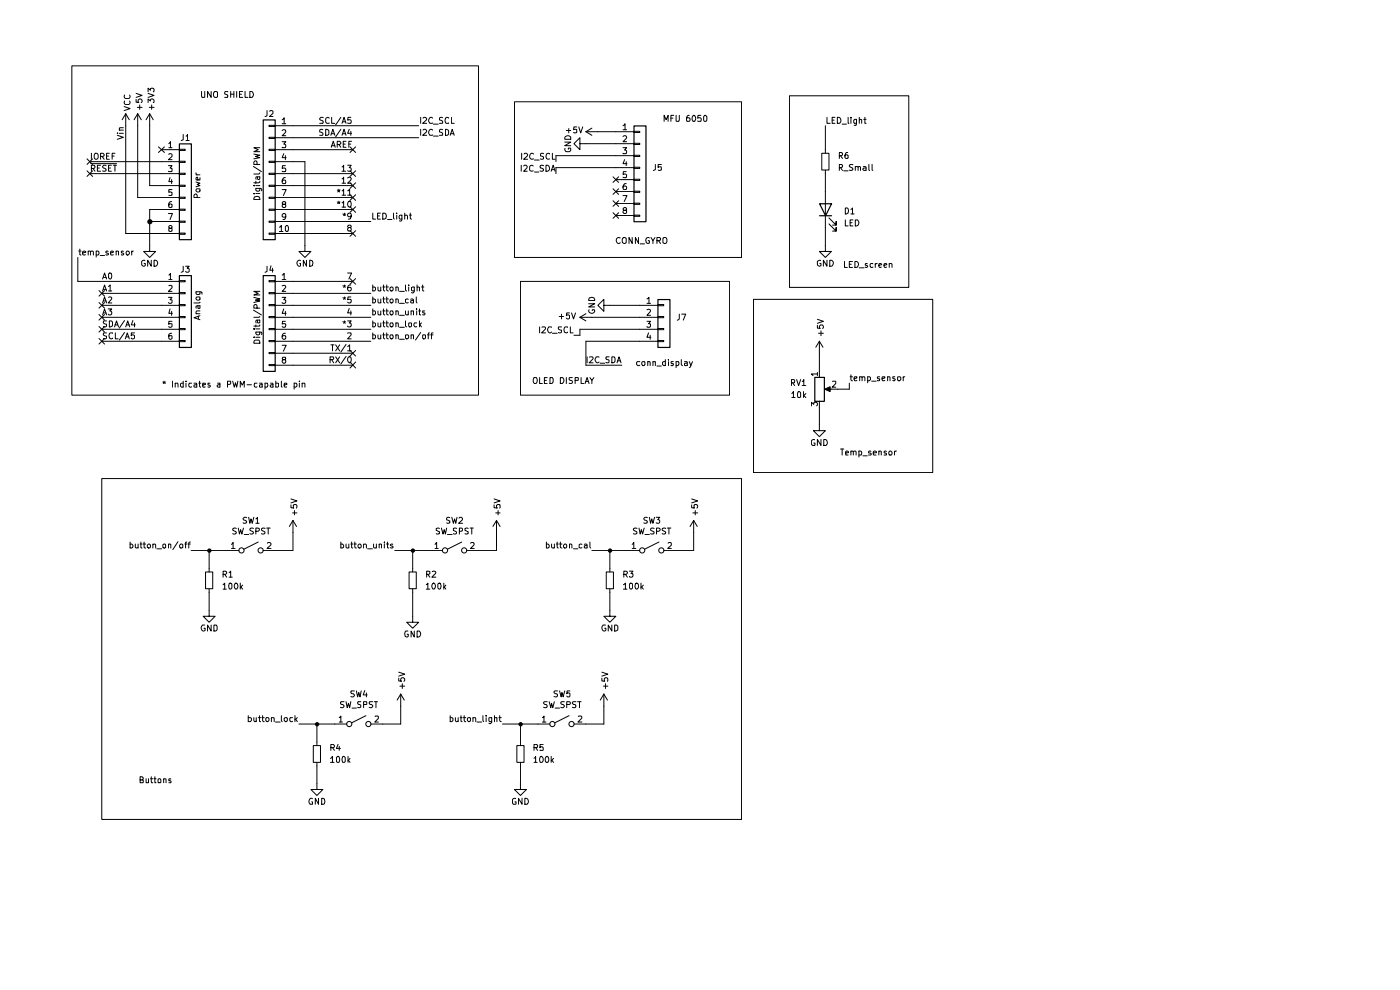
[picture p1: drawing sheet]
<svg xmlns="http://www.w3.org/2000/svg" width="297mm" height="210mm" viewBox="0 0 297 210" stroke-linecap="round" stroke-linejoin="round" font-family="sans-serif">
<g fill="none" stroke="#000" stroke-width=".21">
<path d="M15.2 14h86.3v69.8h-86.3zM28.9 19.8l1.2 .4-1.2 .5M31.4 19.8l1.3 .4-1.3 .5M31.4 19.5v-.8l.5 .4v-.3h.7l.1 .5-.2 .2M42.8 19.4v1.3l.6-.1v-1.2M44.8 19.4v1.3l-.8-1.3v1.3M45.4 19.6l.2-.2 .5 .2v.9l-.1 .2h-.4a.9 .9 0 0 1-.2-1.1zM48.3 19.5l-.5-.1-.1 .2 .1 .4a.47 .47 0 0 1 .4 .2 .47 .47 0 0 1 .1 .5h-.6M48.9 19.4v1.3M48.9 20h.7M49.6 19.4v1.3M50.2 19.4v1.3"/>
<path d="M50.8 20h.4M51.5 19.4h-.7v1.3h.7M52 19.4v1.3h.6M53 19.4a.71 .71 0 0 1 .7 .4 .71 .71 0 0 1-.2 .9h-.5zM18.5 33.7l1.1 1.2M18.5 36.2l1.1 1.2M19 34.3h19M19 36.8h19M19.2 34.7h5.5M19.4 35.7l.7-.1v-.5h-.7v1.2M19.4 32.5v1.3M19.6 33.7l-1.1 1.2"/>
<path d="M19.6 36.2l-1.1 1.2M19.7 35.7l.5 .6M20.2 32.5a.46 .46 0 0 1 .6 .4v.5a.46 .46 0 0 1-.6 .4 .86 .86 0 0 1 0-1.3zM20.7 35.6h.4M21.3 35.1h-.6v1.2h.6M21.3 33.2l.7-.1 .1-.3-.3-.3h-.5v1.3M21.7 33.2l.4 .6M22.5 35.1h-.5l-.2 .2v.3a.57 .57 0 0 1 .6 .6h-.6M22.6 33.1h.4M23 35.6h.5M23.2 32.5h-.6v1.3h.6M23.6 35.1h-.6v1.2h.6"/>
<path d="M23.8 33.1h.4M24 35.1h.7M24.4 32.5h-.6v1.3M24.4 35.1v1.2M24.9 28.7l1.3 .4-1.3 .4M24.9 28.3h.1M25.3 28.3h.9M25.3 27.6h.9M26.2 27.1l-.9 .1 .1 .4M26.3 22.6l1.3 .4-1.3 .5M26.4 21.4v.6l.3 .2 .7-.1 .2-.3-.1-.4M26.4 20.2v.5l.3 .2 .7-.1 .2-.3-.1-.3"/>
<path d="M26.7 24.1v25.4h11.3M26.7 24.1l-.8 1.3M26.7 24.1l.7 1.3M28.9 21.1v.6l.6 .1-.2-.2v-.3l.2-.3h.4l.2 .3v.3l-.1 .2M29.1 22.8h1M29.2 24.1v17.8h8.8M29.2 24.1l-.8 1.3M29.2 24.1l.8 1.3M29.6 22.3v.9M31.4 21.8v-.8l.5 .4 .2-.4h.3l.3 .3v.3l-.2 .2M31.7 22.8h1M31.7 24.1v15.3h6.3"/>
<path d="M31.7 24.1l-.7 1.3M31.7 24.1l.8 1.3M32.2 22.3v.9M33.6 31.2l1.3 1.1M34.3 31.7h3.7M34.9 31.2l-1.3 1.1M35.7 35.1h.8l-.4 .5 .4 .1v.6h-.8M35.8 30.5l.4-.4v1.2M35.8 32.8l.2-.2 .4 .1 .1 .5-.8 .7h.8M35.8 31.3h.7M36.1 37.7l-.3 .8h.8M36.4 38.1v.8"/>
<path d="M38 39.3h1.3v.2h-1.3zM38 36.7h1.3v.3h-1.3zM38 34.2h1.3v.3h-1.3zM38 31.7h1.3v.2h-1.3zM38.9 28.5v1.1l-.5 .2M39.5 28.9l.3-.4v1.3M39.5 29.8h.6M41.6 38.6l.8 .3-.6 .2 .6 .3-.8 .2M41.6 36.7l.2 .4M41.6 37.1h.8M42.4 37.7v.5h-.7l-.1-.4 .3-.2 .1 .6M53.8 35.3l1.7 1.1"/>
<path d="M53.8 39.4h.2M53.8 32.7l1.3 .2-.9 .3 .9 .2-1.3 .3M54.3 40h1l.2 .2v.3M54.3 39.4h.8M54.3 38.4v.5M54.4 40l-.1 .3 .2 .3 .5-.1v-.5M54.5 34.9l-.1-.7-.3-.1-.3 .3v.5h1.3M54.6 37.5v.4l.3 .2 .2-.2-.1-.4M55.1 38.4l-.2 .4h-1.1M55.1 37.5h-.7v.5M55.1 36.7l-.2 .2h-1.1M55.1 31.3h-1.3l1 .4-1 .5h1.3"/>
<path d="M56.6 23.5v1.1l-.4 .1M57.1 39.3h1.2v.2h-1.2zM57.1 36.7h1.2v.3h-1.2zM57.1 34.2h1.2v.3h-1.2zM57.1 31.7h1.2v.2h-1.2zM57.1 29.1h1.2v.3h-1.2zM57.1 26.6h1.2v.2h-1.2zM57.2 23.6l.2-.1h.4l.1 .5-.8 .7h.8M58.3 34.3h6.4v19h1.3l-1.3 1.3-1.3-1.3h1.3M58.3 31.7h16.5M58.3 36.8h16.5M58.3 39.4h16.5"/>
<path d="M58.3 26.7h30.5M58.3 29.2h30.5M59.9 25.4l.4-.4v1.2M59.9 27.7l.5-.2 .2 .3-.1 .3-.6 .7h.7M59.9 30.1h.7l-.4 .5 .4 .2-.1 .5-.6-.1M59.9 26.2h.7M60.2 32.6l-.3 .8h.8M60.5 35.1h-.6v.6a.48 .48 0 0 1 .6 0 .48 .48 0 0 1 0 .7l-.6-.1M60.5 37.7a.75 .75 0 0 0-.6 .4 .75 .75 0 0 0 .1 .8h.5l.1-.5-.2-.2h-.3l-.2 .2M60.5 33v.9M68.5 27.5l-.4-.1-.3 .2v.3l.6 .3 .1 .4-.7 .1M68.6 25l-.5-.1-.3 .2 .2 .4a.47 .47 0 0 1 .5 .2 .47 .47 0 0 1 0 .5h-.7"/>
<path d="M69.1 27.4l.6 .2 .1 .2v.6l-.3 .3h-.4zM69.8 25.1l-.3-.2-.4 .3v.7l.2 .3 .5-.1M70.2 28.7l.4-1.3 .4 1.3M70.3 31.2l.4-1.2 .4 1.2M70.3 28.4h.6M70.4 24.9v1.3h.6M70.4 30.9h.6M71.5 30.6h.7l.1-.4-.2-.2h-.6v1.2M71.9 30.6l.4 .6M72.3 27.4l-1.1 1.6M72.3 24.9l-1.1 1.6M72.6 28.7l.4-1.3 .4 1.3"/>
<path d="M72.6 37.9h.1l.2-.3v1.3M72.6 35.4h.1l.2-.3v1.2M72.6 26.2l.4-1.3 .4 1.3M72.6 38.9h.7M72.6 36.3h.7M72.7 28.4h.6M72.7 25.8h.6M72.8 30.6h.4M73.4 30h-.6v1.2h.6M73.7 37.8l.6-.2 .2 .2-.1 .4-.7 .7h.8M73.7 35.1h.8l-.4 .5 .4 .2-.1 .4h-.7M74 30.6h.4"/>
<path d="M74.1 27.4l-.4 .9h.9M74.3 36.2l1.1 1.2M74.3 38.8l1.1 1.2M74.3 31.2l1.1 1.1M74.4 24.9h-.6l-.1 .6a.48 .48 0 0 1 .7 0 .48 .48 0 0 1 0 .7l-.7-.1M74.4 27.9v.8M74.6 30h-.6v1.2M75.4 36.2l-1.1 1.2M75.4 38.8l-1.1 1.2M75.4 31.2l-1.1 1.1M89.2 24.9v1.3M89.2 27.4v1.3"/>
<path d="M89.7 25.1l.2-.2h.4l.2 .4-.8 .9h.8M89.7 27.6l.2-.2h.4l.2 .5-.8 .8h.8M91.8 25.1a.58 .58 0 0 0-.8 .1 .58 .58 0 0 0 .1 .8l.1 .2 .6-.1M91.8 27.6a.58 .58 0 0 0-.8 .1 .58 .58 0 0 0 .1 .8l.1 .2 .6-.1M91.9 26.3h1.1M91.9 28.9h1.1M93.9 25l-.4-.1-.3 .2v.3l.6 .3 .1 .4-.7 .1M93.9 27.5l-.4-.1-.3 .2v.3l.6 .3 .1 .4-.7 .1M94.5 27.4l.6 .2 .1 .2v.6l-.3 .3h-.4zM95.2 25.1l-.3-.2a.74 .74 0 0 0-.2 1.3l.5-.1M95.5 28.7l.4-1.3 .5 1.3M95.7 28.4h.6"/>
<path d="M95.8 24.9v1.3h.6M109.1 21.6h48.2v33h-48.2zM110.6 35.1v1.2M110.7 32.5v1.3M111.1 35.2l.2-.1h.3l.2 .2v.3l-.7 .7h.7M111.2 32.7l.1-.2h.4l.2 .4-.1 .2-.7 .7h.8M113.1 35.2l-.2-.1-.5 .1v.9a.55 .55 0 0 0 .7 .1M113.2 32.7a.61 .61 0 0 0-.9 .3 .61 .61 0 0 0 .5 .8l.4-.1M113.4 34h1M113.4 36.5h.9M115.3 32.6l-.4-.1-.3 .2 .1 .4 .6 .2v.4h-.7M115.3 35.1h-.7v.5l.6 .2 .1 .3-.2 .2-.5-.1"/>
<path d="M115.8 35.1a.65 .65 0 0 1 .8 .6 .65 .65 0 0 1-.8 .6zM116.6 32.7l-.3-.2a.61 .61 0 0 0-.5 .7 .61 .61 0 0 0 .8 .5M116.9 36.3l.4-1.2 .5 1.2M117 36h.6M117.2 32.5v1.3h.6M119.8 30.1h1.3l-1.3 .8h1.3M119.9 31.5l-.1 .2 .3 .5h.7l.3-.3-.1-.5h-.4v.3M119.9 29l.5-.2 .4 .1 .3 .1v.5h-1.3zM120.1 27.7h1M120.6 27.3v.9M122.3 26.9h-.5l-.1 .6 .6-.1v.7h-.6M122.8 26.9l.4 1.3 .4-1.3"/>
<path d="M123 30.5v-1.3l-1.2 1.3 1.2 1.2v-1.2h11.5M124.3 27.9l1.3 .8M124.3 27.9h10.2M125.6 27.2l-1.3 .7M130 37.5l1.2 1.2M130.6 38.1h3.9M131.2 37.5l-1.2 1.2M132.2 26.7l.4-.5v1.3M132.2 29l.5-.2 .2 .2-.1 .4-.6 .7h.7M132.2 31.3h.7l-.4 .5 .4 .3-.1 .5-.6-.1M132.2 27.5h.7M132.5 33.9l-.3 .8h.8"/>
<path d="M132.8 36.4h-.6v.6a.48 .48 0 0 1 .6 0 .48 .48 0 0 1 0 .7l-.6-.1M132.8 38.9a.75 .75 0 0 0-.6 .5 .75 .75 0 0 0 .1 .8h.5l.1-.5-.2-.2h-.3l-.2 .2M132.8 34.3v.8M134.5 38h1.2v.3h-1.2zM134.5 35.5h1.2v.2h-1.2zM134.5 32.9h1.2v.3h-1.2zM134.5 30.4h1.2v.2h-1.2zM134.5 27.9h1.2v.2h-1.2zM134.5 33h-16.6v1.3M134.5 35.6h-16.6v1.2M139 34.9v1.1l-.4 .2M140.3 34.9h-.7v.6h.7v.6h-.7"/>
<path d="M140.9 25.7v-1.2l.4 .9 .4-.9v1.2M142.3 25.1h.4M142.9 24.5h-.6v1.2M143.4 24.5l.1 1.2h.5l.1-1.2M146.2 24.5a.82 .82 0 0 0-.5 1.2h.5l.2-.5-.3-.2h-.2l-.3 .2M147 24.6l.2-.1a.76 .76 0 0 1 .2 1.2h-.4a.94 .94 0 0 1 0-1.1zM148.7 24.5h-.6l-.1 .6a.48 .48 0 0 1 .7 0 .48 .48 0 0 1 0 .6h-.7M149.5 24.5l.4 .2v.8l-.1 .2h-.4l-.1-.2v-.8zM167.5 20.3h25.3v40.7h-25.3zM174.3 32.5h1.6v3.6h-1.6zM175.1 36.1v17.2h1.3l-1.3 1.3-1.3-1.3h1.3M175.1 26.7v5.8"/>
<path d="M175.4 24.9v1.3h.7M176.5 25.5h.5M177.1 24.9h-.6v1.3h.6M177.6 24.9a.71 .71 0 0 1 .8 .4 .71 .71 0 0 1-.3 .9h-.5zM178.1 35.6l.5-.1v-.5l-.5-.1v1.3M178.1 33l.5-.1v-.5l-.5-.1v1.3M178.3 35.6l.4 .6M178.3 33l.4 .6M178.6 26.3h1M179 36.2h.9M179.8 32.3a.72 .72 0 0 0-.6 .6 .72 .72 0 0 0 .3 .7l.4-.1v-.6h-.4l-.3 .2M179.9 24.9v1.3h.2"/>
<path d="M180.5 24.9v.2M180.5 25.3v.9M180.9 35h-.6a.57 .57 0 0 0 .5 .6v.5h-.6M181.4 35.4l.4-.1 .2 .2v.7M181.4 35.3v.9M181.7 25.3l-.1 1.3h-.4M181.7 25.4l-.3-.1-.3 .3 .1 .6h.5M182 35.5l.2-.2 .3 .2v.7M182.3 25.5l.2-.2 .3 .1v.8M182.3 24.9v1.3M183.1 35.4l.4-.1 .2 .2v.7M183.2 25.3h.5"/>
<path d="M183.5 24.9v1.3h.2M183.7 35.6l-.7 .2 .3 .4 .4-.1M184.3 34.9v1.2l.2 .1M185 34.9v1.2l.2 .1M16.5 54.6v5.1h21.5M16.7 53.3h.5M16.9 52.8v1.2l.3 .1M17.5 53.7l.7-.2-.1-.2h-.3l-.3 .1v.5l.3 .2 .3-.1M18.7 53.3h.5v.8M18.7 53.3v.8M19.2 53.4l.2-.1 .4 .1v.7M20.4 53.3h.3l.3 .2-.1 .5h-.5"/>
<path d="M20.4 53.3v1.2M21.3 54.2h.9M21.8 59.2l.4-1.3 .4 1.3M21.9 58.8h.6M22.9 53.3h-.3l-.2 .2 .6 .4-.2 .2-.4-.1M23.1 58l.4-.1a.78 .78 0 0 1-.2 1.3l-.3-.3zM23.5 53.7l.5-.2v-.2h-.4l-.1 .1v.5l.1 .2 .4-.1M24.6 53.3h.5v.8M24.6 53.3v.8M26.2 53.3h-.5v.3l.4 .1 .1 .2-.1 .2-.4-.1M26.8 53.3h.4l.2 .2v.3l-.2 .3-.4-.3zM27.9 53.3v.8"/>
<path d="M28.3 53.3l-.4 .2M30.7 55.3a.46 .46 0 0 0-.6 .2v.6l.1 .3 .4 .1 .2-.2v-.4h-.2M31.7 47h6.3M32.1 55.2v1.3l-.8-1.3v1.3M32.7 55.2a.65 .65 0 0 1 .7 .6 .65 .65 0 0 1-.7 .7zM35.7 45.3h.9l-.5 1.3M35.8 58.3l.4-.3v1.3M35.8 59.3h.7M36.1 48.4l-.3-.1v-.3l.4-.2 .3 .2v.3l-.7 .2v.5l.3 .1 .4-.1v-.5l-.3-.1M36.4 42.8h-.2l-.4 .3v.8h.7v-.6h-.4h-.3v.2M36.5 40.2h-.7v.6h.7v.6h-.7M38 59.5h1.3v.3h-1.3z"/>
<path d="M38 49.4h1.3v.3h-1.3zM38 46.9h1.3v.3h-1.3zM38 44.4h1.3v.2h-1.3zM38 41.8h1.3v.3h-1.3zM38 44.4h-6.3v8.9h1.3l-1.3 1.3-1.2-1.3h1.2M38.9 56.5v1.1l-.5 .1M39.4 56.5h.7l-.4 .4 .4 .2v.5l-.1 .1h-.5l-.1-.1M41.7 40.1l.6-.1 .1 .6-.6 .1-.2-.2zM41.8 41.9l-.1-.7-.3-.1-.3 .3v.5h1.3M53.8 41.1h.2M54 41.7h.9l.2 .6h-1.3zM54.3 41.1h.8"/>
<path d="M56.6 56.5v1.1l-.4 .1M57.1 59.5h1.2v.3h-1.2zM57.1 49.4h1.2v.3h-1.2zM57.1 46.9h1.2v.3h-1.2zM57.1 44.4h1.2v.2h-1.2zM57.1 41.8h1.2v.3h-1.2zM57.5 56.4l-.3 .9h.8M57.8 56.9v.8M58.3 59.7h16.5M58.3 41.9h16.5M58.3 44.4h16.5M58.3 47h20.4"/>
<path d="M58.3 49.5h16.5M59.3 48.2l.4-.4v1.3M59.3 49.1h.7M59.9 58.3l.4-.3v1.3M59.9 40.2h.8l-.6 1.3M59.9 59.3h.7M60.1 43.3l-.2-.3 .2-.2h.4v.5l-.6 .2v.3l.2 .2h.3l.2-.2-.1-.5h-.1M60.6 45.9l-.1 .2h-.5l-.1-.2v-.3l.2-.3h.3l.2 .3-.1 .9-.5 .1M60.8 47.8a.75 .75 0 0 1 .2 1.3l-.5-.2v-.8zM63.8 55.3a.58 .58 0 0 0-.8 .5 .58 .58 0 0 0 .8 .6v-.5h-.2M65 55.2v1.3l-.7-1.3v1.3M65.7 55.2a.64 .64 0 0 1 .7 .6 .64 .64 0 0 1-.7 .7z"/>
<path d="M71.5 42.8l.4 .2 .2-.2M71.5 40.3l.4 .2 .2-.2M71.6 43.2l.3-.2 .2 .2M71.6 40.7l.3-.2 .2 .2M71.9 40.1v.4M71.9 42.7v.3M72.6 43h.1l.2-.3v1.2M72.6 40.5h.1l.2-.4v1.3M72.6 43.9h.7M72.6 41.4h.7M72.7 45.4l.4 .2 .2-.2M72.9 45.7l.2-.1 .1 .1"/>
<path d="M73.1 45.2v.4M73.7 57.9h.9l-.6 1.3M73.7 40.5l.5-.4v1.3M73.7 41.4h.8M73.9 42.8h.5v1.1a.56 .56 0 0 1-.7-.3 .56 .56 0 0 1 .1-.7zM74 48.3l-.3-.2 .1-.3h.6v.5h-.4l-.3 .2 .1 .4 .2 .1 .4-.1 .1-.1v-.3l-.2-.2M74.3 41.3l1.1 1.2M74.3 43.9l1.1 1.1M74.3 48.9l1.1 1.2M74.3 59.1l1.1 1.2M74.5 45.7l-.1 .3h-.5l-.2-.3 .1-.4 .5-.1 .2 .3-.2 .9-.4 .1M75.4 41.3l-1.1 1.2"/>
<path d="M75.4 43.9l-1.1 1.1M75.4 48.9l-1.1 1.2M75.4 59.1l-1.1 1.2M79.1 45.2v1.3h.6M80.1 45.8h.4M80.7 45.2h-.6v1.3h.6M81.2 45.2a.65 .65 0 0 1 .8 .6 .65 .65 0 0 1-.8 .7zM82.2 46.6h.9M83.5 45.2v1.1l.2 .2M84.2 45.2v.1M84.2 45.6v.9M85.3 45.6v1.1l-.3 .2-.2-.1"/>
<path d="M85.3 45.7l-.4-.1-.2 .3 .1 .5h.5M85.9 45.7l.4-.1 .1 .2v.7M85.9 45.2v1.3M86.9 45.6h.4M87 45.2v1.1l.3 .2M110.4 59.7h44.4v24.1h-44.4zM130 40l1.2 1.2M130 42.6l1.2 1.2M130 45.1l1.2 1.2M130.6 40.6h3.9M130.6 43.2h3.9M130.6 45.7h3.9"/>
<path d="M131.2 40l-1.2 1.2M131.2 42.6l-1.2 1.2M131.2 45.1l-1.2 1.2M131.6 50.5a.59 .59 0 0 0-.9 .4 .59 .59 0 0 0 .8 .7l.1-.1M132.1 50.5l.2-.1 .5 .1v1l-.2 .1h-.4a.74 .74 0 0 1-.1-1.1zM132.2 41.5h.8l-.6 1.3M132.4 44.6l-.2-.3 .2-.3 .4 .1v.4l-.6 .3v.2l.2 .3h.3l.2-.3-.1-.4h-.1M134.1 50.4v1.2l-.7-1.2v1.2M134.5 45.6h1.2v.3h-1.2zM134.5 43.1h1.2v.2h-1.2zM134.5 40.6h1.2v.2h-1.2zM135.5 50.4v1.2l-.7-1.2v1.2"/>
<path d="M135.8 51.7h.9M137.8 50.5a.58 .58 0 0 0-.8 .5 .58 .58 0 0 0 .8 .6v-.5h-.3M138.1 50.4l.4 .7 .4-.7M138.5 51.1v.5M139.4 51.1l.6-.1v-.5l-.6-.1v1.2M139.7 51.1l.4 .5M140.6 50.5l.3-.1a.46 .46 0 0 1 .6 .4v.4a.47 .47 0 0 1-.4 .4 .47 .47 0 0 1-.5-.1zM174.1 55.3l-.3-.1-.4 .3v.6l.4 .4 .4-.2v-.4h-.3M175.4 55.2v1.3l-.7-1.3v1.3M175.9 47.5l1.5 1.5v-.7v.7h-.8M175.9 46.2l1.5 1.6v-.8v.8h-.8M176 55.2a.65 .65 0 0 1 .8 .6 .65 .65 0 0 1-.8 .7z"/>
<path d="M179.2 55.5v1.2h.5M179.3 46.7v1.2h.6M179.3 44.1a.65 .65 0 0 1 .7 .5 .65 .65 0 0 1-.4 .8h-.3zM180.2 56h.4M180.3 47.2h.5M180.5 44.4l.3-.3v1.3M180.5 45.4h.7M180.8 55.5h-.6v1.2h.6M180.9 46.7h-.6v1.2h.6M181.4 55.5a.65 .65 0 0 1 .7 .6 .65 .65 0 0 1-.7 .6zM181.4 46.7h.5a.72 .72 0 0 1 .3 .8 .72 .72 0 0 1-.8 .4zM182.3 56.8h1"/>
<path d="M184 56h-.4v.2l.3 .1 .2 .3-.2 .1-.3-.1M185.2 56l-.4-.1-.2 .2 .1 .5h.5M185.7 55.9v.8M186.1 55.9l-.4 .2M186.4 56.3l.6-.2-.1-.2-.5 .1v.6l.2 .1 .3-.1M187.5 56.3l.6-.2-.1-.2-.5 .1v.6l.2 .1 .3-.1M188.6 56l.5-.1 .1 .1v.7M188.6 55.9v.8M21 61.6l1.2 1.2M21 64.2l1.2 1.2M21 66.7l1.2 1.2M21 69.3l1.2 1.1"/>
<path d="M21 71.8l1.2 1.2M21.6 62.2h16.4M21.6 64.8h16.4M21.6 67.3h16.4M21.6 69.8h16.4M21.6 72.4h16.4M21.8 64.3l.4-1.3 .4 1.3M21.8 66.8l.4-1.3 .4 1.3M21.8 61.7l.4-1.2 .4 1.2M21.9 63.8h.6M21.9 66.4h.6M21.9 61.4h.6"/>
<path d="M22.2 61.6l-1.2 1.2M22.2 64.2l-1.2 1.2M22.2 66.7l-1.2 1.2M22.2 69.3l-1.2 1.1M22.2 71.8l-1.2 1.2M22.6 68.1l-.7 .1v.3l.6 .2 .1 .5-.2 .1h-.5M22.6 70.6l-.7 .1v.3l.6 .3 .1 .4-.2 .2-.5-.1M22.9 65.5h.8l-.4 .5 .4 .2-.1 .5-.5 .1-.2-.2M23 63.1l.5-.1 .2 .3-.8 1h.8M23 60.8l.4-.3v1.2M23 61.7h.7M23.2 68.1h.4l.3 .2v.7l-.4 .3h-.3z"/>
<path d="M23.9 70.7l-.5-.1a.74 .74 0 0 0 .2 1.3l.3-.2M24.3 69.3l.4-1.2 .4 1.2M24.4 68.9h.6M24.5 70.6v1.3h.6M26.4 68l-1.1 1.6M26.4 70.5l-1.1 1.6M26.6 71.9l.4-1.3 .4 1.3M26.7 69.3l.4-1.2 .4 1.2M26.8 71.5h.5M26.8 68.9h.6M28.2 68l-.3 .9h.8M28.5 70.6h-.6v.6l.1-.2 .5 .2-.1 .6-.4 .1-.1-.2"/>
<path d="M28.5 68.5v.8M35.7 63.1h.8l-.4 .5 .4 .1v.5l-.3 .1h-.3l-.2-.1M35.8 60.6h.7v.4l-.8 .8h.8M36.1 65.5l-.3 1h.8M36.4 70.7l-.6 .3v.8l.3 .2 .4-.2-.1-.6h-.5l-.1 .2M36.4 66v.9M36.5 68.2h-.7v.5h.7l-.1 .6-.4 .1-.2-.1M38 72.2h1.3v.3h-1.3zM38 69.7h1.3v.2h-1.3zM38 67.1h1.3v.3h-1.3zM38 64.6h1.3v.3h-1.3zM38 62.1h1.3v.2h-1.3z"/>
<path d="M41.6 61.9l1.2 .1v.4M41.6 66.5h.8M41.7 63.1l.6-.1 .1 .5-.6 .2-.2-.3zM41.7 61.9l-.1 .3 .2 .3 .6-.1v-.5M41.9 64.9l.1 .5h.4v-.5h-.7l-.1 .1 .1 .4M42.1 67.1v.5M42.4 67l-1.3 .4 1.3 .4M42.4 66h-.7l-.1 .2 .1 .3M42.4 64.1l-.2 .2h-1.1M53.8 65.8l1.7 1M53.8 71.5h.2M53.8 69.8h.2"/>
<path d="M53.8 63.1l1.3 .3-.9 .3 .9 .1-1.3 .4M53.9 72.3l.3-.2h.7l.2 .7h-1.3zM54.3 70.4h1.2v.6M54.3 71.5h.8M54.3 69.8h.8M54.3 68.9v.4M54.4 70.4l-.1 .4 .2 .2h.5v-.6M54.5 65.4l-.1-.7h-.5l-.1 .7h1.3M54.6 67.9l.1 .6h.3v-.6M55.1 68.9l-.1 .3h-1.2M55.1 67.9h-.7l-.1 .2 .1 .4M55.1 67.1l-.2 .2h-1.1"/>
<path d="M55.1 61.8h-1.3l1 .4-1 .4h1.3M57.1 77.3h1.2v.3h-1.2zM57.1 74.8h1.2v.2h-1.2zM57.1 72.2h1.2v.3h-1.2zM57.1 69.7h1.2v.2h-1.2zM57.1 67.1h1.2v.3h-1.2zM57.1 64.6h1.2v.3h-1.2zM57.1 62.1h1.2v.2h-1.2zM58.3 62.2h20.4M58.3 64.8h20.4M58.3 67.3h20.4M58.3 69.8h20.4"/>
<path d="M58.3 72.4h20.4M58.3 74.9h16.5M58.3 77.5h16.5M59.9 60.6l.5-.1 .2 .3-.7 1h.7M59.9 63.1h.7l-.4 .5h.3v.7h-.5l-.1-.1M59.9 73.2h.8l-.6 1.3M60.1 76.3l-.2-.3v-.1l.6-.1v.4l-.4 .1-.2 .2v.3l.2 .2h.3l.2-.2v-.3l-.2-.2M60.2 65.5l-.3 1h.8M60.5 68.2h-.6v.5h.6v.6l-.4 .1-.2-.1M60.5 70.7a.57 .57 0 0 0-.6 .5v.5l.2 .3 .4-.1v-.7h-.5l-.1 .2M60.5 66v.9M70 76.3h.6l.2-.4-.2-.2h-.6v1.3"/>
<path d="M70.2 73.2h.7M70.4 76.3l.4 .7M70.5 73.2v1.2M71.2 75.7l.9 1.3M71.2 73.2l.9 1.2M72.1 75.7l-.9 1.3M72.1 73.2l-.9 1.2M72.7 60.6h.6M72.7 63.2h.6M72.7 68.2h.6M72.9 61l.2-.3 .1 .3M72.9 63.5l.2-.3 .1 .3"/>
<path d="M72.9 68.6l.2-.3 .1 .3M73.1 60.5v.2M73.1 63v.2M73.1 68.1v.2M73.4 75.6l-1.1 1.6M73.4 73.1l-1.1 1.6M73.7 73.5l.5-.3v1.2M73.7 70.7l.7-.1 .1 .3-.8 1h.8M73.7 68.1h.8l-.4 .4 .4 .2-.1 .6h-.5l-.2-.1M73.7 74.4h.8M74 75.7h.3a.82 .82 0 0 1-.2 1.3 .81 .81 0 0 1-.1-1.3zM74.1 65.4l-.4 1h.9"/>
<path d="M74.3 74.3l1.1 1.2M74.3 76.8l1.1 1.3M74.4 60.5a.57 .57 0 0 0-.7 .5v.5l.3 .2 .4-.1v-.6h-.5l-.2 .1M74.4 63h-.6l-.1 .6 .7-.1v.7l-.4 .1-.3-.2M74.4 66v.8M75.4 74.3l-1.1 1.2M75.4 76.8l-1.1 1.3M79.1 71h.4l.2 .3v.3l-.3 .3-.3-.1M79.1 66h.4l.2 .2v.3l-.3 .3-.3-.1M79.1 63.5l.3-.1 .3 .3v.3l-.3 .3-.3-.1M79.1 68.5h.4l.2 .2v.4l-.3 .2h-.3M79.1 61l.3-.1 .3 .2v.4l-.3 .2-.3-.1"/>
<path d="M79.1 60.5v1.2M79.1 63v1.3M79.1 65.5v1.3M79.1 68.1v1.2M79.1 70.6v1.3M80.2 71v.7l.1 .2 .5-.2M80.2 66v.6l.1 .2 .5-.2M80.2 63.4v.7l.1 .2 .5-.2M80.2 68.5v.7l.1 .1 .5-.1M80.2 60.9v.7l.1 .1 .5-.1M80.8 60.9v.8M80.8 63.4v.9"/>
<path d="M80.8 66v.8M80.8 68.5v.8M80.8 71v.9M81.2 71h.4M81.2 66h.4M81.2 63.4h.4M81.2 68.5h.4M81.2 60.9h.4M81.4 70.6v1.1l.2 .2M81.4 65.5v1.1l.2 .2M81.4 63v1.1l.2 .2M81.4 68.1v1.1l.2 .1"/>
<path d="M81.4 60.5v1.1l.2 .1M81.9 71h.5M81.9 66h.5M81.9 63.4h.5M81.9 68.5h.5M81.9 60.9h.5M82 70.6v1.1l.4 .2M82 65.5v1.1l.4 .2M82 63v1.1l.4 .2M82 68.1v1.1l.4 .1M82 60.5v1.1l.4 .1M82.8 71.1l.5-.1v.8l-.3 .1-.3-.3z"/>
<path d="M82.8 66h.5v.7l-.3 .1-.3-.3zM82.8 63.5h.5v.7l-.3 .1-.3-.3zM82.8 68.6l.5-.1v.8h-.3l-.3-.2zM82.8 61h.5v.6l-.3 .1-.3-.2zM84 71.1l.4-.1 .1 .9M84 66h.4l.1 .8M84 63.5l.3-.1 .2 .2v.7M84 68.6l.4-.1 .1 .8M84 61l.3-.1 .2 .1v.7M84 60.9v.8M84 63.4v.9M84 66v.8"/>
<path d="M84 68.5v.8M84 71v.9M84.8 64.3h1M84.8 72h1M84.8 66.9h1M84.8 69.4h1M84.8 61.8h1M86 71.1h.6l.1 .5-.3 .3-.4-.2zM86 66v.6l.3 .2 .3-.2M86 68.1v1.1l.3 .1M86 60.5v1.1l.3 .1M86.6 63.5h-.6v.6l.3 .2 .3-.1"/>
<path d="M86.6 66v.8M86.7 68.6h.6v.6l-.2 .1-.4-.1zM86.7 60.5h.1M86.7 60.9v.8M87.1 63.5l.4-.1 .2 .2v.7M87.2 71.1l.5-.1v.9M87.2 66h.5v.8M87.2 66v.8M87.2 71v.9M87.7 63.7l-.6 .1v.4h.6M87.9 60.9v1l-.3 .2h-.3M87.9 61h-.6v.6l.2 .1 .4-.1"/>
<path d="M88.3 63v1.1l.2 .2M88.4 65.5v.1M88.4 68.5h-.4l-.2 .2v.4l.3 .2h.3M88.4 66v.8M88.5 61h.5v.7M88.5 60.5v1.2M88.8 66h.4M89 65.5v1.2l.2 .1M89 68.1v1.2M89.1 68.8l.3 .5M89.2 70.5l-1.1 1.6M89.4 68.5l-.4 .4"/>
<path d="M89.4 60.9h.5M89.7 71.1h.6v.6l-.2 .2-.4-.2zM89.7 60.5v1.1l.2 .1M90.1 66h-.4v.3l.4 .1 .1 .2-.2 .2-.3-.1M90.7 71h.4M91.1 70.6l-.3 .2v1.1M91.4 71h.5M91.9 70.6h-.3l-.1 .2v1.1M114.5 69.3v1.3M115 69.4l.6-.1 .1 .4-.8 .9h.8M117 69.4l-.6-.1a.66 .66 0 0 0-.2 .8 .66 .66 0 0 0 .7 .4l.1-.1M117.2 70.7h1"/>
<path d="M118.6 67.1h.9M119.1 69.3l-.7 .1v.4l.6 .2 .1 .4-.2 .2-.5-.1M119.1 66.6v1M120.4 69.4l-.5-.1a.74 .74 0 0 0 .2 1.3l.3-.2M120.8 66.4h-.6l-.1 .6 .2-.2h.3l.2 .2v.5l-.2 .1h-.3l-.2-.1M121 69.3v1.3h.6M121.2 66.4l.5 1.2 .4-1.2M123 67.3h16.5M123 67.3l1.3 .8M124.3 66.5l-1.3 .8M124.5 75.7v1.3M124.9 64.4h1.3l-1.3 .7h1.3"/>
<path d="M125 65.7a.58 .58 0 0 0 .5 .8 .58 .58 0 0 0 .6-.8h-.5v.2M125.1 75.8l.5-.1 .2 .3-.8 1h.8M125.1 63.2h.9l.2 .6h-1.3zM127.1 75.8l-.6-.1a.66 .66 0 0 0-.2 .8 .66 .66 0 0 0 .7 .4l.1-.1M127.3 77h1M128.1 64.8v-1.3l-1.3 1.3 1.3 1.2v-1.2h11.4M129.2 75.7h-.6l-.1 .2 .1 .3 .6 .3v.3l-.2 .2-.5-.1M129.8 75.7h.5l.2 .2v.7a.52 .52 0 0 1-.7 .4zM130.9 77l.4-1.3 .4 1.3M131 76.5h.6M135.7 76.7h-.5l-.2 .2v.4l.3 .3 .4-.1M136.1 76.9l.2-.2h.4v.8l-.3 .1-.3-.3z"/>
<path d="M137.2 63.4l.5-.3v1.2M137.2 65.7l.6-.1 .2 .3-.8 1h.8M137.2 68.2h.8l-.4 .5h.3v.6l-.5 .1-.2-.1M137.2 64.3h.8M137.4 76.8l.4-.1 .1 .9M137.4 76.7v.9M137.6 70.6l-.4 .9h.9M137.9 71.1v.9M138.5 76.8l.5-.1v.9M138.5 76.7v.9M139.4 77.6h.9M139.5 72.2h1.3v.3h-1.3z"/>
<path d="M139.5 69.7h1.3v.2h-1.3zM139.5 67.1h1.3v.3h-1.3zM139.5 64.6h1.3v.3h-1.3zM139.5 69.8h-16.5v1.3h-1.2M139.5 72.4h-15.2v5.1h7.6M141.1 76.7h-.4l-.2 .2v.4l.3 .3 .3-.1M141.1 76.3v1.3M141.8 76.3v.1M141.8 76.7v.9M142.8 76.7h-.4l-.1 .2 .2 .2h.3v.4h-.5M143.4 77.5h.5v-.8h-.5v1.3M144.1 66.6v1l-.4 .3"/>
<path d="M144.5 76.3v1l.3 .3M144.6 66.6h.9l-.6 1.3M145.2 76.7h.5l.1 .9M145.8 77l-.6 .1v.4h.6M146.2 76.7l.4 .9M146.9 76.7l-.4 1.1-.3 .2M159.9 63.5h38v36.7h-38zM173.4 79.3h-1.3l.4 .4M173.4 69v.6l.6 .1-.2-.2v-.3l.3-.3h.3l.3 .3v.3l-.2 .2M173.4 67.7l1.3 .5-1.3 .4M173.4 79v.7M173.7 70.7h1"/>
<path d="M173.8 72.4v7.6M173.8 72.4l-.7 1.3M173.8 72.4l.8 1.3M174.2 70.2v1M180.3 79.9h.5M180.5 79.5v1l.3 .3M182.4 79.9v.9M186.6 79.9h-.4l-.1 .2 .2 .2h.3v.4h-.5M188.3 79.9v.9M189.8 79.9h-.4v.4h.4l.1 .2-.2 .3-.3-.1M191.6 79.9v.9M191.9 79.9h-.2l-.1 .2"/>
<path d="M34.5 81h.6M34.6 81.4l.2-.3 .3 .3M34.8 80.9v.2M36.6 80.9v1.2M37.2 81.4l.5-.1 .1 .8M37.2 81.3v.8M38.9 81.3h-.5l-.1 .2v.4l.2 .2 .4-.1M38.9 80.9v1.2M39.5 80.9h.1M39.5 81.3v.8M40.6 81.3h-.5l-.1 .2 .1 .5h.5M41.1 81.3h.6v.8"/>
<path d="M41.7 81.5l-.6 .2v.3h.6M42.2 81.3h.4M42.3 80.9v1.1l.3 .1M43 81.7l.6-.2-.1-.2h-.5v.7h.5M44.5 81.3h-.4v.3l.4 .1 .1 .3-.2 .1-.3-.1M46.1 81.3h.6v.8M46.7 81.5l-.6 .3 .1 .3 .5-.1M48.3 81.5h.5l.1-.1v-.5h-.6v1.2M49.4 80.9l.3 1.2 .3-.9 .2 .9 .3-1.2M51 82.1v-1.2l.4 .8 .4-.8v1.2M52.4 81.6h.9M54.5 81.3h-.5l-.1 .2 .1 .5h.5"/>
<path d="M55 81.3h.5l.1 .8M55.6 81.5l-.6 .2v.3h.6M56.2 82h.5v-.7h-.5v1.2M57.4 81.3h.4l.1 .8M57.9 81.5l-.6 .3 .2 .3 .4-.1M58.5 81.3l.6 .1v.6l-.3 .1-.3-.1M58.5 80.9v1.2M59.7 80.9v1.1l.2 .1M60.3 81.7l.6-.2-.1-.2h-.4l-.1 .1v.6l.2 .1 .3-.1M62.4 82l.3 .1 .3-.2-.2-.6h-.4v1.2M63.5 80.9h.1M63.5 81.3v.8"/>
<path d="M64.1 81.4l.5-.1 .1 .8M64.1 81.3v.8M113.3 80.1h.5a.93 .93 0 0 1-.2 1.3h-.2a.95 .95 0 0 1-.1-1.3zM114.5 80.1v1.3h.6M115.5 80.7h.4M116.1 80.1h-.6v1.3h.6M116.7 80.1h.5l.1 .2v.7a.52 .52 0 0 1-.6 .4zM118.9 80.1h.5a.72 .72 0 0 1 .2 .8 .72 .72 0 0 1-.7 .5zM120.1 80.1v1.3M121.4 80.1l-.7 .1v.3l.7 .4v.3l-.2 .2-.5-.1M122 80.7h.6l.1-.5-.7-.1v1.3M123.3 80.1v1.3h.6"/>
<path d="M124.1 81.4l.4-1.3 .5 1.3M124.2 80.9h.6M125.1 80.1l.5 .6 .4-.6M125.6 80.7v.7M167.9 81.2h.6l.1-.5-.2-.2h-.5v1.3M168 83.5l.3-.4v1.2M168 84.3h.7M168.1 81.2l.5 .6M169 80.5l.4 1.3 .4-1.3M169.4 83.1l.4 .2v.9l-.1 .1h-.4l-.1-.4v-.7zM170.2 80.9l.3-.4v1.3M170.2 81.8h.7"/>
<path d="M170.4 83.1v1.2M170.5 83.9l.4 .4M170.9 83.5l-.5 .5M172.1 86.1v-.8l.5 .5 .1-.5h.5l.2 .3v.3l-.2 .2M172.8 93.3l-.2-.1-.5 .4v.6l.3 .3 .5-.1v-.4h-.3M173.8 85.1v6.3h1.3l-1.3 1.2-1.2-1.2h1.2M174.2 93.2v1.3l-.8-1.3v1.3M174.8 93.2a.71 .71 0 0 1 .7 .5 .71 .71 0 0 1-.2 .8h-.5zM174.9 82.5l1.2-.5v1.1zM176.6 80.9h.6l.1 .5-.8 .7h.8M178.3 95.2h.7M178.6 95.2v1.3"/>
<path d="M179.4 96.1l.6-.1-.1-.2h-.5v.7h.5M180.2 81.3v1.2h-4.9M180.5 95.8l.2-.1 .3 .1v.7M180.5 95.7v.8M181 95.8l.3-.1 .3 .1v.7M181.2 80.3l.6-.1v-.3h-.5l-.1 .2 .2 .7 .4-.1M182.2 95.8l.3-.1 .3 .2-.1 .6h-.5M182.2 95.7v1.2M182.4 80l.4-.1 .1 .9M182.9 80.1l.1-.2h.4l.1 .9M183 96.7h1M184.1 80.7l.3 .1 .3-.3v-.4l-.2-.2h-.4v1.3"/>
<path d="M184.7 95.8l-.3-.1-.2 .1 .1 .3h.4l.1 .2-.1 .2h-.5M184.9 80.9h.9M185.3 96.1l.6-.1-.1-.2-.3-.1-.2 .1v.7h.5M186.4 95.8l.2-.1 .3 .1v.7M186.4 95.7v.8M187.1 80.3l.6-.1v-.3h-.5l-.1 .2 .2 .7 .4-.1M188 95.8l-.3-.1-.2 .1 .1 .3 .4 .1v.3h-.5M188.3 80l.4-.1 .1 .9M188.6 95.8l.4-.1 .2 .2-.1 .6h-.5zM189.7 95.7v.8M190.2 95.7l-.5 .2M190.4 80l.5-.1 .2 .2v.4l-.3 .3-.4-.2z"/>
<path d="M21.6 101.5h135.7v72.3h-135.7zM27.6 115.5l.3-.1 .3 .3-.1 .5h-.5M27.6 115v1.2M28.7 115.4v.7l.2 .1h.4M29.3 115.4v.8M29.7 115.4h.4M29.9 115v1.2h.2M30.4 115.4h.5M30.6 115v1.1l.3 .1M31.2 115.7l.3-.3 .3 .1v.7h-.5zM32.4 115.6l.3-.2 .3 .2v.6M32.4 115.4v.8"/>
<path d="M33.3 116.4h1M34.5 115.6l.5-.2 .1 .2v.6h-.6zM35.7 115.6l.2-.2 .3 .1v.7M35.7 115.4v.8M37.8 114.9l-1.1 1.7M38.1 115.7l.3-.3 .3 .1 .1 .7h-.6zM39.2 115.4h.4M39.6 115l-.2 .1v1.1M39.9 115.4h.5M40.4 115l-.4 .1v1.1M40.6 116.8h10.1M44.4 116.8v4.5"/>
<path d="M49.1 115.5l.3-.4v1.2M49.1 116.3h.8M50.1 112.1h-.7a.57 .57 0 0 0 .6 .7v.4h-.6M50.5 112l.3 1.3 .3-.9 .2 .9 .3-1.3M51.8 113.4h.9M52.3 109.8l-.5-.1-.2 .3v.2a.57 .57 0 0 1 .6 .7h-.6M52.7 109.7l.3 1.3 .3-.9 .2 .9 .3-1.3M53.8 112.1h-.7a.57 .57 0 0 0 .6 .7v.4h-.7M54.3 112.7h.5l.2-.3-.1-.3-.6-.1v1.3M54.3 110.1l.3-.4v1.3M54.3 111h.6M54.8 115l-3.1 1.5"/>
<path d="M56.2 112.1h-.7a.57 .57 0 0 0 .6 .7v.4h-.6M56.6 112h.7M56.7 115.2l.2-.1h.3l.3 .4-.9 .8h.9M56.9 112v1.3M61.7 107.1v.6l.6 .1-.1-.7a.48 .48 0 0 1 .7 0 .48 .48 0 0 1 0 .7M61.7 105.8l1.3 .5-1.3 .4M62.1 108.8h.9M62.1 110.4v6.4h-6.3M62.1 110.4l-.7 1.3M62.1 110.4l.8 1.3M62.5 108.3v.9M72.3 115.5l.3-.1 .3 .3-.1 .5h-.5"/>
<path d="M72.3 115v1.2M73.4 115.4v.7l.2 .1h.4M74 115.4v.8M74.4 115.4h.4M74.6 115v1.2h.2M75.1 115.4h.5M75.3 115v1.1l.3 .1M75.9 115.7l.3-.3 .3 .1v.7h-.5zM77.1 115.6l.3-.2 .3 .2v.6M77.1 115.4v.8M78 116.4h1M79.2 115.4v.7l.2 .1h.4"/>
<path d="M79.8 115.4v.8M80.4 115.6l.2-.2 .3 .1v.7M80.4 115.4v.8M81.5 115v.1M81.5 115.4v.8M82 115.4h.5M82.2 115v1.2h.3M83.3 115.5l-.2-.1-.3 .3 .4 .1 .2 .3-.2 .1h-.4M83.7 116.8h10.2M87.5 116.8v4.5M92.3 115.5l.3-.4v1.2M92.3 116.3h.7"/>
<path d="M93.2 112.1h-.7v.4l.7 .3v.4h-.7M93.6 112l.4 1.3 .2-.9 .3 .9 .2-1.3M94.9 113.4h1M95.4 109.8l-.4-.1-.3 .2 .1 .4 .6 .2v.4h-.7M95.8 109.7l.4 1.3 .2-.9 .3 .9 .2-1.3M96.9 112.1h-.7v.4l.7 .4-.3 .4-.4-.1M97.4 109.9l.1-.2h.4l.2 .4-.1 .2-.7 .7h.8M97.5 112.7l.5-.1v-.5l-.5-.1v1.3M98 115l-3.1 1.5M99.3 112.1h-.7v.4l.7 .3v.4h-.7M99.7 112h.7M99.8 115.2l.5-.1 .3 .2-.1 .4-.7 .6h.8"/>
<path d="M100.1 112v1.3M104.8 107.1v.6l.7 .1-.2-.3 .1-.4h.7l-.1 .7M104.8 105.8l1.3 .5-1.3 .4M105.2 108.8h.9M105.3 110.4v6.4h-6.3M105.3 110.4l-.7 1.3M105.3 110.4l.8 1.3M105.7 108.3v.9M115.9 115.5l.3-.1 .3 .3-.1 .5h-.5M115.9 115v1.2M117 115.4v.7l.2 .1h.4M117.6 115.4v.8"/>
<path d="M118 115.4h.4M118.2 115v1.1l.2 .1M118.7 115.4h.5M118.9 115v1.1l.3 .1M119.5 115.7l.3-.3 .3 .1v.7h-.5zM120.8 115.6l.2-.2 .3 .2v.6M120.8 115.4v.8M121.7 116.4h.9M123.4 115.5l-.3-.1-.2 .2v.6h.5M124 115.5l.4-.1 .1 .2v.6M124.5 115.7l-.5 .1v.4h.5M125.1 115v1.1l.2 .1"/>
<path d="M125.6 116.8h10.1M129.4 116.8v4.5M134.1 115.5l.4-.4v1.2M134.1 116.3h.8M135.1 112.1h-.6a.57 .57 0 0 0 .5 .7v.4h-.6M135.6 112l.2 1.3 .3-.9 .2 .9 .4-1.3M136.8 113.4h1M137.3 109.8l-.5-.1-.2 .3 .1 .2a.57 .57 0 0 1 .5 .7h-.6M137.8 109.7l.2 1.3 .3-.9 .2 .9 .4-1.3M138.8 112.1a.48 .48 0 0 0-.8 .2l.1 .2 .7 .4-.3 .4-.5-.1M139.2 109.7h.8l-.5 .5 .4 .1v.6h-.7M139.3 112.7h.5l.2-.3v-.3l-.7-.1v1.3"/>
<path d="M139.8 115l-3.1 1.5M141.2 112.1h-.7a.57 .57 0 0 0 .6 .7v.4h-.6M141.6 112h.7M141.7 115.2l.2-.1h.3l.2 .1v.5l-.8 .6h.8M141.9 112v1.3M146.7 107.1v.6l.6 .1-.1-.7h.7l.1 .4-.2 .3M146.7 105.8l1.3 .5-1.3 .4M147 108.8h1M147.2 110.4v6.4h-6.4M147.2 110.4l-.8 1.3M147.2 110.4l.7 1.3M147.5 108.3v.9"/>
<path d="M43.4 132.6h-.5a.66 .66 0 0 0-.2 .8 .66 .66 0 0 0 .7 .4l.1-.5h-.2M43.6 121.3h1.5v3.6h-1.5zM44.4 124.9v5.8h1.2l-1.2 1.3-1.3-1.3h1.3M44.8 132.6v1.3l-.8-1.3v1.3M45.4 132.6h.5l.2 .2v.7a.52 .52 0 0 1-.7 .4zM47.3 124l.4-.3v1.3M47.3 121.8h.5l.3-.2-.1-.4h-.7v1.2M47.3 125h.7M47.7 121.8l.4 .6M48.6 123.8l.3-.1 .3 .3v.7l-.3 .3-.3-.2zM48.6 121.5l.3-.3v1.2M48.6 122.4h.7"/>
<path d="M49.9 123.8a.61 .61 0 0 1 .6 .4 .61 .61 0 0 1-.2 .7 .6 .6 0 0 1-.7-.4 .6 .6 0 0 1 .3-.7zM51 123.7v1.3M51.1 124.5l.4 .5M51.5 124.1l-.5 .5M86.5 133.9a.65 .65 0 0 0-.7 .5 .65 .65 0 0 0 .5 .7l.3-.1v-.5h-.2M86.8 121.3h1.5v3.6h-1.5zM87.5 124.9v7.1h1.3l-1.3 1.3-1.2-1.3h1.2M87.9 133.9v1.2l-.7-1.2v1.2M88.5 133.9h.5a.72 .72 0 0 1 .2 .8 .72 .72 0 0 1-.7 .4zM90.4 124l.4-.3v1.3M90.4 125h.8M90.5 121.8h.6l.1-.6h-.7v1.2"/>
<path d="M90.8 121.8l.4 .6M91.7 121.2h.5l.3 .3-.9 .9h.9M91.8 123.8a.61 .61 0 0 1 .6 .4 .61 .61 0 0 1-.2 .7 .6 .6 0 0 1-.7-.4 .6 .6 0 0 1 .3-.7zM93 123.8l.3-.1a.78 .78 0 0 1-.2 1.3l-.2-.3zM94.1 123.7v1.3M94.2 124.5l.4 .5M94.6 124.1l-.5 .5M128.4 132.6h-.5a.66 .66 0 0 0-.2 .8 .66 .66 0 0 0 .7 .4l.1-.5h-.2M128.6 121.3h1.5v3.6h-1.5zM129.4 124.9v5.8h1.2l-1.2 1.3-1.3-1.3h1.3M129.8 132.6v1.3l-.8-1.3v1.3M130.4 132.6h.4l.3 .2v.7l-.5 .4h-.2z"/>
<path d="M132.2 124l.5-.3v1.3M132.2 125h.8M132.3 121.8h.5l.3-.2-.1-.4h-.7v1.2M132.7 121.8l.4 .6M133.5 121.2h.8l-.4 .5h.3l.1 .1-.1 .5-.5 .1-.2-.1M133.6 123.8l.3-.1 .3 .3v.7l-.3 .3-.4-.3zM134.8 123.8a.56 .56 0 0 1 .7 .2 .56 .56 0 0 1-.1 .7l-.3 .3a.77 .77 0 0 1-.3-1.2zM136 123.7v1.3M136.1 124.5l.4 .5M136.5 124.1l-.5 .5M52.7 152.2h.5l.1 .2v.4l-.2 .3-.4-.1M52.7 151.8v1.3"/>
<path d="M53.8 152.2l.1 .8 .3 .1 .2-.2M54.4 152.2v.9M54.8 152.2h.5M55 151.8v1.2l.3 .1M55.5 152.2h.5M55.7 151.8v1l.3 .3M56.5 152.2h.4l.2 .2v.4l-.3 .3-.4-.3zM57.6 152.3l.5-.1 .1 .9M57.6 152.2v.9M58.4 153.2h1M59.7 151.8v1l.2 .3M60.3 152.4l.2-.2h.4v.8l-.4 .1-.2-.3z"/>
<path d="M62.1 152.2h-.5l-.1 .2 .1 .6h.5M62.6 151.8v1.3M62.7 152.6l.4 .5M63.1 152.2l-.5 .5M63.4 153.6h10.2M66.5 158.2h1.5v3.5h-1.5zM67.2 153.6v4.6M70.2 158.6h.6l.2-.4-.3-.3h-.5v1.3M70.5 158.6l.5 .6M71.7 157.9l-.3 .8h.8M72 152.2l.3-.3v1.3M72 153.2h.6"/>
<path d="M72 158.3v.9M73 148.8h-.7v.6h.4l.3 .5-.3 .2-.5-.1M73.4 148.8l.3 1.3 .2-.9 .3 .9 .2-1.3M74.7 150.2h.9M75.2 146.6h-.7v.5l.4 .1 .3 .4-.3 .2-.5-.1M75.6 146.6l.3 1.2 .2-.9 .3 .9 .2-1.2M76.5 148.8h-.6a.47 .47 0 0 0 .1 .5 .47 .47 0 0 0 .5 .2v.5h-.6M77.1 149.4h.6l.1-.5-.7-.1v1.3M77.4 146.5l-.4 .9h.9M77.6 151.8l-3 1.5M77.7 147v.8M79.1 148.8h-.7v.6h.4l.3 .5-.3 .2-.5-.1"/>
<path d="M79.4 148.8h.7M79.6 152l.6-.1 .1 .5-.8 .8h.8M79.8 148.8v1.3M84.6 143.8v.6l.6 .1-.2-.1v-.4l.3-.2h.3l.3 .2v.4l-.2 .1M84.6 142.6l1.3 .4-1.3 .4M84.8 145.5h1.1M85 147.2l-.8 1.3M85 147.2v6.4h-6.3M85 147.2l.8 1.3M85.3 145v1M95.5 152.2h.4l.2 .2v.4l-.3 .3-.3-.1M95.5 151.8v1.3"/>
<path d="M96.6 152.2l.1 .8 .2 .1 .3-.2M97.2 152.2v.9M97.6 152.2h.4M97.8 151.8v1.2l.2 .1M98.3 152.2h.5M98.5 151.8v1l.3 .3M99.1 152.4l.2-.2h.4v.8l-.3 .1-.3-.3zM100.3 152.3l.5-.1 .1 .9M100.3 152.2v.9M101.2 153.2h1M102.4 151.8v1l.2 .3M103.1 151.8v.1"/>
<path d="M103.1 152.2v.9M104.3 153l-.4 .1-.2-.2 .1-.7h.5v1l-.2 .3-.4-.1M104.9 152.3l.5-.1v.9M104.9 151.8v1.3M105.8 152.2h.5M106 151.8v1l.3 .3M106.6 153.6h10.1M109.6 158.2h1.6v3.5h-1.6zM110.4 153.6v4.6M113.3 158.6h.7v-.6l-.7-.1v1.3M113.6 158.6l.4 .6M115.1 152.2l.3-.3v1.3"/>
<path d="M115.1 153.2h.7M115.2 157.9h-.6v.7l.1-.2 .5 .2-.1 .6-.5-.1M116.1 148.8h-.6l-.2 .2 .3 .4 .4 .1v.5h-.7M116.5 148.8l.3 1.3 .2-.9 .3 .9 .3-1.3M117.8 150.2h.9M118.3 146.6h-.6l-.2 .1 .3 .5h.4v.5h-.7M118.7 146.6l.3 1.2 .2-.9 .3 .9 .3-1.2M119.7 148.8h-.6l-.1 .2 .2 .4h.3l.2 .3-.2 .4-.5-.1M120.2 149.4h.6l.2-.4-.2-.2h-.6v1.3M120.7 151.8l-3 1.5M120.9 146.6h-.6l-.1 .6 .2-.2h.3l.2 .2v.5l-.2 .1h-.3l-.2-.1M122.2 148.8h-.6l-.2 .2 .3 .4 .4 .1v.5h-.7"/>
<path d="M122.5 148.8h.8M122.7 152l.6-.1 .1 .3-.8 1h.8M122.9 148.8v1.3M127.7 143.8v.6l.6 .1v-.7h.6v.7M127.7 142.6l1.2 .4-1.2 .4M128 145.5h.9M128.1 147.2v6.4h-6.3M128.1 147.2l-.8 1.3M128.1 147.2l.8 1.3M128.4 145v1M29.7 165.4h.4l.3-.2-.3-.4h-.4v1.2l.7-.1v-.4l-.3-.1M31 165.2v.8l.5-.1"/>
<path d="M31.5 165.2v.8M31.9 165.2h.5M32.1 164.8v1.1l.1 .1h.2M32.7 165.2h.4M32.9 164.8v1.2h.2M33.5 165.4l.2-.2 .4 .2-.1 .6-.5-.1zM34.7 165.4l.2-.2 .3 .1v.7M34.7 165.2v.8M36.2 165.3h-.4v.3h.4l.1 .3-.1 .1h-.4M66.3 169.4a.66 .66 0 0 0-.8 .4 .66 .66 0 0 0 .3 .8h.5v-.5h-.2M67.2 161.7v5.8h1.3l-1.3 1.2-1.2-1.2h1.2M67.6 169.3v1.3l-.7-1.3v1.3"/>
<path d="M68.2 169.3h.3a.65 .65 0 0 1 .4 .8 .65 .65 0 0 1-.7 .5zM70.1 160.9l.4-.5v1.3M70.1 161.7h.8M71.6 160.4a.82 .82 0 0 1 .3 1.3h-.4l-.1-.2v-.8zM72.8 160.4l.4 .3v.8l-.1 .2h-.4l-.1-.4v-.7zM73.8 160.4v1.3M73.9 161.3l.4 .4M74.3 160.9l-.5 .5M109.4 169.4h-.5l-.2 .3v.6l.2 .3 .6-.1v-.4h-.3M110.4 161.7v5.8h1.3l-1.3 1.2-1.3-1.2h1.3M110.7 169.3v1.3l-.7-1.3v1.3M111.3 169.3a.71 .71 0 0 1 .8 .5 .71 .71 0 0 1-.3 .8h-.5z"/>
<path d="M113.3 160.9l.3-.5v1.3M113.3 161.7h.7M114.6 160.6l.2-.2a.75 .75 0 0 1 .2 1.3l-.4-.1zM115.8 160.5l.2-.1a.76 .76 0 0 1 .2 1.3h-.4l-.1-.2v-.5zM116.9 160.4v1.3M117.1 161.3l.3 .4M117.4 160.9l-.5 .5"/>
<circle cx="51.2" cy="116.8" r=".55"/>
<circle cx="55.3" cy="116.8" r=".55"/>
<circle cx="94.4" cy="116.8" r=".55"/>
<circle cx="98.5" cy="116.8" r=".55"/>
<circle cx="136.2" cy="116.8" r=".55"/>
<circle cx="140.3" cy="116.8" r=".55"/>
<circle cx="74.1" cy="153.6" r=".55"/>
<circle cx="78.1" cy="153.6" r=".55"/>
<circle cx="117.2" cy="153.6" r=".55"/>
<circle cx="121.2" cy="153.6" r=".55"/>
</g>
<path d="M38.1 30.5h2.5v20.3h-2.5zM55.8 25.4h2.6v25.4h-2.6zM134.5 26.7h2.5v20.3h-2.5zM38.1 58.5h2.5v15.2h-2.5zM55.8 58.5h2.6v20.3h-2.6zM173.9 43.2h2.5l-1.3 2.6zM173.9 45.8h2.5M139.6 63.5h2.5v10.2h-2.5zM172.8 80.1h2.1v5h-2.1z" fill="none" stroke="#000" stroke-width=".25"/>
<g fill="#000">
<path d="M174.9 82.5l1.2-.5v1.1z"/>
<circle cx="31.8" cy="47" r=".55"/>
<circle cx="44.4" cy="116.8" r=".47"/>
<circle cx="87.6" cy="116.8" r=".47"/>
<circle cx="129.4" cy="116.8" r=".47"/>
<circle cx="67.3" cy="153.6" r=".47"/>
<circle cx="110.4" cy="153.6" r=".47"/>
</g>
</svg>
